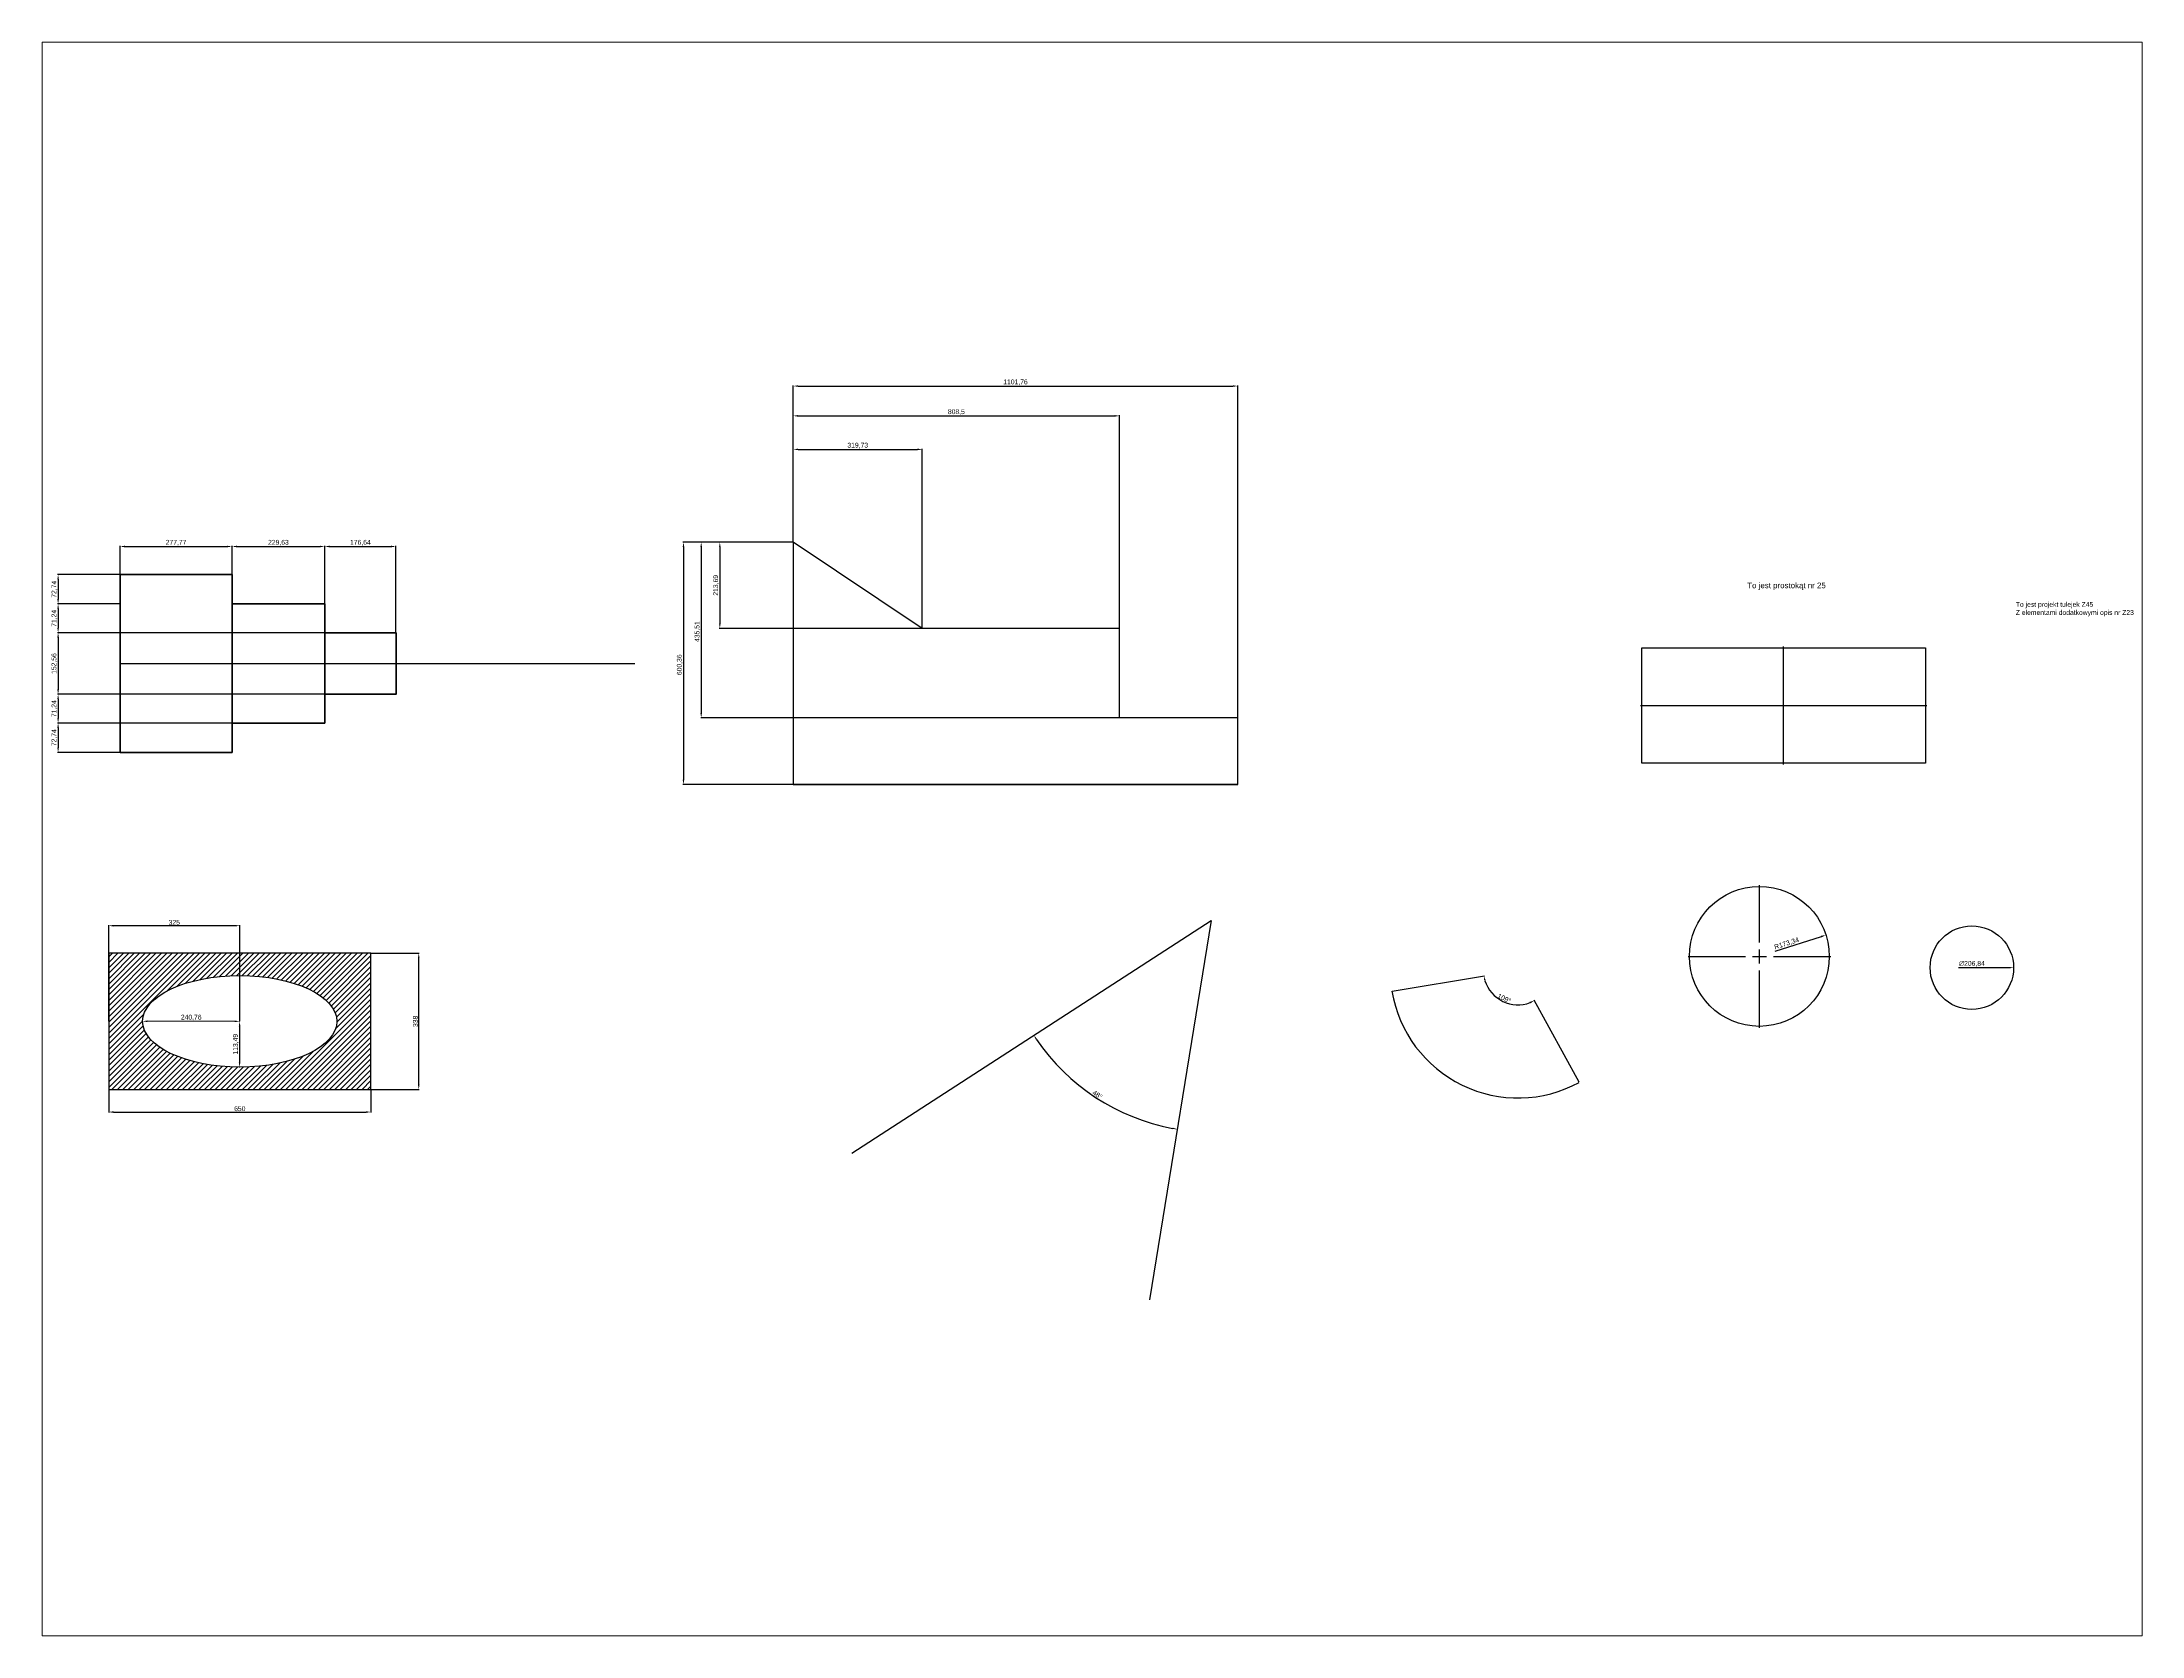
# Paper-space layout 'Układ1' of a CAD drawing. Header units: millimetres. Extents: x 26 to 231, y 20 to 176.
# The model-space entities are those that its viewports show. They can reach past a viewport. Long polylines and large blocks are cut down to what shows.
import ezdxf

# ---------------------------------------------------------------- set-up
doc = ezdxf.new("R2010")
doc.units = ezdxf.units.MM
doc.linetypes.add('ACAD_ISO03W100', pattern=[30, 12, -18])
doc.linetypes.add('CENTER2', pattern=[28.575, 19.05, -3.175, 3.175, -3.175])
doc.styles.get("Standard").update_dxf_attribs({"font": 'arial.ttf'})
doc.dimstyles.new('belka', dxfattribs={"dimtxt": 12, "dimasz": 12, "dimexe": 1.25, "dimexo": 0.625, "dimgap": 2, "dimtad": 1, "dimtoh": 1, "dimtxsty": 'Standard', "dimcen": 12, "dimadec": 0, "dimazin": 0, "dimtfac": 1, "dimtmove": 0, "dimatfit": 3, "dimfxl": 1, "dimarcsym": 0})

# ---------------------------------------------------------------- blocks, each defined once
blk = doc.blocks.new('*D3')
at = {"color": 0, "lineweight": -2, "transparency": 16777216}
for p, q in [((1451.9, 2173.4), (1451.9, 2117.1)), ((2101.9, 2173.4), (2101.9, 2117.1)), ((1463.9, 2118.3), (2089.9, 2118.3))]:
    blk.add_line(p, q, dxfattribs=at)
at = {"color": 0, "transparency": 16777216}
for points in [[(1463.9, 2120.3), (1463.9, 2116.3), (1451.9, 2118.3)], [(2089.9, 2120.3), (2089.9, 2116.3), (2101.9, 2118.3)]]:
    blk.add_solid(points, dxfattribs=at)
at = {"layer": 'Defpoints', "color": 0, "transparency": 16777216}
for p in [(1451.9, 2174), (2101.9, 2174), (2101.9, 2118.3)]:
    blk.add_point(p, dxfattribs=at)
at = {"color": 0, "transparency": 16777216, "insert": (1776.9, 2126.5), "char_height": 12, "attachment_point": 5}
blk.add_mtext('650', dxfattribs=at)
blk = doc.blocks.new('*D4')
at = {"color": 0, "lineweight": -2, "transparency": 16777216}
for p, q in [((2102.5, 2512), (2221.6, 2512)), ((2220.4, 2186), (2220.4, 2500)), ((2102.5, 2174), (2221.6, 2174))]:
    blk.add_line(p, q, dxfattribs=at)
at = {"color": 0, "transparency": 16777216}
for points in [[(2218.4, 2500), (2222.4, 2500), (2220.4, 2512)], [(2218.4, 2186), (2222.4, 2186), (2220.4, 2174)]]:
    blk.add_solid(points, dxfattribs=at)
at = {"layer": 'Defpoints', "color": 0, "transparency": 16777216}
for p in [(2101.9, 2512), (2220.4, 2512), (2101.9, 2174)]:
    blk.add_point(p, dxfattribs=at)
at = {"color": 0, "transparency": 16777216, "insert": (2212.2, 2343), "char_height": 12, "attachment_point": 5, "rotation": 90}
blk.add_mtext('338', dxfattribs=at)
blk = doc.blocks.new('*D5')
at = {"color": 0, "lineweight": -2, "transparency": 16777216}
for p, q in [((1451.9, 2343.7), (1451.9, 2581.2)), ((1764.9, 2579.9), (1463.9, 2579.9)), ((1776.9, 2343.7), (1776.9, 2581.2))]:
    blk.add_line(p, q, dxfattribs=at)
at = {"color": 0, "transparency": 16777216}
for points in [[(1463.9, 2581.9), (1463.9, 2577.9), (1451.9, 2579.9)], [(1764.9, 2581.9), (1764.9, 2577.9), (1776.9, 2579.9)]]:
    blk.add_solid(points, dxfattribs=at)
at = {"layer": 'Defpoints', "color": 0, "transparency": 16777216}
for p in [(1451.9, 2579.9), (1451.9, 2343), (1776.9, 2343)]:
    blk.add_point(p, dxfattribs=at)
at = {"color": 0, "transparency": 16777216, "insert": (1614.4, 2588.1), "char_height": 12, "attachment_point": 5}
blk.add_mtext('325', dxfattribs=at)
blk = doc.blocks.new('*D6')
at = {"color": 0, "lineweight": -2, "transparency": 16777216}
for p, q in [((1536.1, 2343.7), (1536.1, 2344.3)), ((1764.9, 2343), (1548.1, 2343.1)), ((1776.9, 2343.7), (1776.9, 2344.3))]:
    blk.add_line(p, q, dxfattribs=at)
at = {"color": 0, "transparency": 16777216}
for points in [[(1548.1, 2345.1), (1548.1, 2341.1), (1536.1, 2343.1)], [(1764.9, 2345), (1764.9, 2341), (1776.9, 2343)]]:
    blk.add_solid(points, dxfattribs=at)
at = {"layer": 'Defpoints', "color": 0, "transparency": 16777216}
for p in [(1536.1, 2343.1), (1536.1, 2343.1), (1776.9, 2343)]:
    blk.add_point(p, dxfattribs=at)
at = {"color": 0, "transparency": 16777216, "insert": (1656.5, 2352.3), "char_height": 12, "attachment_point": 5, "rotation": 359.9868}
blk.add_mtext('240,76', dxfattribs=at)
blk = doc.blocks.new('*D7')
at = {"color": 0, "lineweight": -2, "transparency": 16777216}
for p, q in [((1776.3, 2343), (1775.1, 2343)), ((1776.4, 2331), (1776.4, 2241.5)), ((1776.2, 2229.5), (1775.1, 2229.5))]:
    blk.add_line(p, q, dxfattribs=at)
at = {"color": 0, "transparency": 16777216}
for points in [[(1774.4, 2331), (1778.4, 2331), (1776.4, 2343)], [(1774.4, 2241.5), (1778.4, 2241.5), (1776.4, 2229.5)]]:
    blk.add_solid(points, dxfattribs=at)
at = {"layer": 'Defpoints', "color": 0, "transparency": 16777216}
for p in [(1776.9, 2343), (1776.4, 2229.5), (1776.9, 2229.5)]:
    blk.add_point(p, dxfattribs=at)
at = {"color": 0, "transparency": 16777216, "insert": (1767.2, 2286.3), "char_height": 12, "attachment_point": 5, "rotation": 89.9868}
blk.add_mtext('113,49', dxfattribs=at)
blk = doc.blocks.new('*D8')
at = {"color": 0, "lineweight": -2, "transparency": 16777216}
for p, q in [((1480, 3450.4), (1480, 3520.7)), ((1492, 3519.4), (1745.8, 3519.4)), ((1757.8, 3450.4), (1757.8, 3520.7))]:
    blk.add_line(p, q, dxfattribs=at)
at = {"color": 0, "transparency": 16777216}
for points in [[(1492, 3521.4), (1492, 3517.4), (1480, 3519.4)], [(1745.8, 3521.4), (1745.8, 3517.4), (1757.8, 3519.4)]]:
    blk.add_solid(points, dxfattribs=at)
at = {"layer": 'Defpoints', "color": 0, "transparency": 16777216}
for p in [(1757.8, 3519.4), (1480, 3449.8), (1757.8, 3449.8)]:
    blk.add_point(p, dxfattribs=at)
at = {"color": 0, "transparency": 16777216, "insert": (1618.9, 3528.7), "char_height": 12, "attachment_point": 5}
blk.add_mtext('277,77', dxfattribs=at)
blk = doc.blocks.new('*D9')
at = {"color": 0, "lineweight": -2, "transparency": 16777216}
for p, q in [((1757.8, 3450.4), (1757.8, 3520.7)), ((1769.8, 3519.4), (1975.4, 3519.4)), ((1987.4, 3377.7), (1987.4, 3520.7))]:
    blk.add_line(p, q, dxfattribs=at)
at = {"color": 0, "transparency": 16777216}
for points in [[(1769.8, 3521.4), (1769.8, 3517.4), (1757.8, 3519.4)], [(1975.4, 3521.4), (1975.4, 3517.4), (1987.4, 3519.4)]]:
    blk.add_solid(points, dxfattribs=at)
at = {"layer": 'Defpoints', "color": 0, "transparency": 16777216}
for p in [(1987.4, 3519.4), (1757.8, 3449.8), (1987.4, 3377.1)]:
    blk.add_point(p, dxfattribs=at)
at = {"color": 0, "transparency": 16777216, "insert": (1872.6, 3528.7), "char_height": 12, "attachment_point": 5}
blk.add_mtext('229,63', dxfattribs=at)
blk = doc.blocks.new('*D10')
at = {"color": 0, "lineweight": -2, "transparency": 16777216}
for p, q in [((1987.4, 3377.7), (1987.4, 3520.7)), ((1999.4, 3519.4), (2152, 3519.4)), ((2164, 3306.4), (2164, 3520.7))]:
    blk.add_line(p, q, dxfattribs=at)
at = {"color": 0, "transparency": 16777216}
for points in [[(1999.4, 3521.4), (1999.4, 3517.4), (1987.4, 3519.4)], [(2152, 3521.4), (2152, 3517.4), (2164, 3519.4)]]:
    blk.add_solid(points, dxfattribs=at)
at = {"layer": 'Defpoints', "color": 0, "transparency": 16777216}
for p in [(2164, 3519.4), (1987.4, 3377.1), (2164, 3305.8)]:
    blk.add_point(p, dxfattribs=at)
at = {"color": 0, "transparency": 16777216, "insert": (2075.7, 3528.7), "char_height": 12, "attachment_point": 5}
blk.add_mtext('176,64', dxfattribs=at)
blk = doc.blocks.new('*D11')
at = {"color": 0, "lineweight": -2, "transparency": 16777216}
for p, q in [((1479.4, 3449.8), (1325.4, 3449.8)), ((1326.6, 3437.8), (1326.6, 3389.1)), ((1479.4, 3377.1), (1325.4, 3377.1))]:
    blk.add_line(p, q, dxfattribs=at)
at = {"color": 0, "transparency": 16777216}
for points in [[(1324.6, 3437.8), (1328.6, 3437.8), (1326.6, 3449.8)], [(1324.6, 3389.1), (1328.6, 3389.1), (1326.6, 3377.1)]]:
    blk.add_solid(points, dxfattribs=at)
at = {"layer": 'Defpoints', "color": 0, "transparency": 16777216}
for p in [(1480, 3449.8), (1326.6, 3377.1), (1480, 3377.1)]:
    blk.add_point(p, dxfattribs=at)
at = {"color": 0, "transparency": 16777216, "insert": (1317.4, 3413.4), "char_height": 12, "attachment_point": 5, "rotation": 90}
blk.add_mtext('72,74', dxfattribs=at)
blk = doc.blocks.new('*D12')
at = {"color": 0, "lineweight": -2, "transparency": 16777216}
for p, q in [((1479.4, 3377.1), (1325.4, 3377.1)), ((1326.6, 3365.1), (1326.6, 3317.8)), ((1986.8, 3305.8), (1325.4, 3305.8))]:
    blk.add_line(p, q, dxfattribs=at)
at = {"color": 0, "transparency": 16777216}
for points in [[(1324.6, 3365.1), (1328.6, 3365.1), (1326.6, 3377.1)], [(1324.6, 3317.8), (1328.6, 3317.8), (1326.6, 3305.8)]]:
    blk.add_solid(points, dxfattribs=at)
at = {"layer": 'Defpoints', "color": 0, "transparency": 16777216}
for p in [(1480, 3377.1), (1326.6, 3305.8), (1987.4, 3305.8)]:
    blk.add_point(p, dxfattribs=at)
at = {"color": 0, "transparency": 16777216, "insert": (1317.4, 3341.4), "char_height": 12, "attachment_point": 5, "rotation": 90}
blk.add_mtext('71,24', dxfattribs=at)
blk = doc.blocks.new('*D13')
at = {"color": 0, "lineweight": -2, "transparency": 16777216}
for p, q in [((1986.8, 3305.8), (1325.4, 3305.8)), ((1326.6, 3293.8), (1326.6, 3165.3)), ((1986.8, 3153.3), (1325.4, 3153.3))]:
    blk.add_line(p, q, dxfattribs=at)
at = {"color": 0, "transparency": 16777216}
for points in [[(1324.6, 3293.8), (1328.6, 3293.8), (1326.6, 3305.8)], [(1324.6, 3165.3), (1328.6, 3165.3), (1326.6, 3153.3)]]:
    blk.add_solid(points, dxfattribs=at)
at = {"layer": 'Defpoints', "color": 0, "transparency": 16777216}
for p in [(1987.4, 3305.8), (1326.6, 3153.3), (1987.4, 3153.3)]:
    blk.add_point(p, dxfattribs=at)
at = {"color": 0, "transparency": 16777216, "insert": (1317.4, 3229.5), "char_height": 12, "attachment_point": 5, "rotation": 90}
blk.add_mtext('152,56', dxfattribs=at)
blk = doc.blocks.new('*D14')
at = {"color": 0, "lineweight": -2, "transparency": 16777216}
for p, q in [((1986.8, 3153.3), (1325.4, 3153.3)), ((1326.6, 3141.3), (1326.6, 3094)), ((1757.1, 3082), (1325.4, 3082))]:
    blk.add_line(p, q, dxfattribs=at)
at = {"color": 0, "transparency": 16777216}
for points in [[(1324.6, 3141.3), (1328.6, 3141.3), (1326.6, 3153.3)], [(1324.6, 3094), (1328.6, 3094), (1326.6, 3082)]]:
    blk.add_solid(points, dxfattribs=at)
at = {"layer": 'Defpoints', "color": 0, "transparency": 16777216}
for p in [(1987.4, 3153.3), (1326.6, 3082), (1757.8, 3082)]:
    blk.add_point(p, dxfattribs=at)
at = {"color": 0, "transparency": 16777216, "insert": (1317.4, 3117.6), "char_height": 12, "attachment_point": 5, "rotation": 90}
blk.add_mtext('71,24', dxfattribs=at)
blk = doc.blocks.new('*D15')
at = {"color": 0, "lineweight": -2, "transparency": 16777216}
for p, q in [((1757.1, 3082), (1325.4, 3082)), ((1326.6, 3070), (1326.6, 3021.3)), ((1757.1, 3009.3), (1325.4, 3009.3))]:
    blk.add_line(p, q, dxfattribs=at)
at = {"color": 0, "transparency": 16777216}
for points in [[(1324.6, 3070), (1328.6, 3070), (1326.6, 3082)], [(1324.6, 3021.3), (1328.6, 3021.3), (1326.6, 3009.3)]]:
    blk.add_solid(points, dxfattribs=at)
at = {"layer": 'Defpoints', "color": 0, "transparency": 16777216}
for p in [(1757.8, 3082), (1326.6, 3009.3), (1757.8, 3009.3)]:
    blk.add_point(p, dxfattribs=at)
at = {"color": 0, "transparency": 16777216, "insert": (1317.4, 3045.7), "char_height": 12, "attachment_point": 5, "rotation": 90}
blk.add_mtext('72,74', dxfattribs=at)
blk = doc.blocks.new('*D16')
at = {"color": 0, "lineweight": -2, "transparency": 16777216}
for p, q in [((3148.5, 3530.7), (3148.5, 3761.3)), ((3160.5, 3760), (3456.2, 3760)), ((3468.2, 3317), (3468.2, 3761.3))]:
    blk.add_line(p, q, dxfattribs=at)
at = {"color": 0, "transparency": 16777216}
for points in [[(3160.5, 3762), (3160.5, 3758), (3148.5, 3760)], [(3456.2, 3762), (3456.2, 3758), (3468.2, 3760)]]:
    blk.add_solid(points, dxfattribs=at)
at = {"layer": 'Defpoints', "color": 0, "transparency": 16777216}
for p in [(3468.2, 3760), (3148.5, 3530.1), (3468.2, 3316.4)]:
    blk.add_point(p, dxfattribs=at)
at = {"color": 0, "transparency": 16777216, "insert": (3308.4, 3769.3), "char_height": 12, "attachment_point": 5}
blk.add_mtext('319,73', dxfattribs=at)
blk = doc.blocks.new('*D17')
at = {"color": 0, "lineweight": -2, "transparency": 16777216}
for p, q in [((3148.5, 3530.7), (3148.5, 3844.4)), ((3160.5, 3843.1), (3945, 3843.1)), ((3957, 3317), (3957, 3844.4))]:
    blk.add_line(p, q, dxfattribs=at)
at = {"color": 0, "transparency": 16777216}
for points in [[(3160.5, 3845.1), (3160.5, 3841.1), (3148.5, 3843.1)], [(3945, 3845.1), (3945, 3841.1), (3957, 3843.1)]]:
    blk.add_solid(points, dxfattribs=at)
at = {"layer": 'Defpoints', "color": 0, "transparency": 16777216}
for p in [(3957, 3843.1), (3148.5, 3530.1), (3957, 3316.4)]:
    blk.add_point(p, dxfattribs=at)
at = {"color": 0, "transparency": 16777216, "insert": (3552.8, 3852.3), "char_height": 12, "attachment_point": 5}
blk.add_mtext('808,5', dxfattribs=at)
blk = doc.blocks.new('*D18')
at = {"color": 0, "lineweight": -2, "transparency": 16777216}
for p, q in [((3148.5, 3530.7), (3148.5, 3918.2)), ((3160.5, 3916.9), (4238.3, 3916.9)), ((4250.3, 3095.2), (4250.3, 3918.2))]:
    blk.add_line(p, q, dxfattribs=at)
at = {"color": 0, "transparency": 16777216}
for points in [[(3160.5, 3918.9), (3160.5, 3914.9), (3148.5, 3916.9)], [(4238.3, 3918.9), (4238.3, 3914.9), (4250.3, 3916.9)]]:
    blk.add_solid(points, dxfattribs=at)
at = {"layer": 'Defpoints', "color": 0, "transparency": 16777216}
for p in [(4250.3, 3916.9), (3148.5, 3530.1), (4250.3, 3094.6)]:
    blk.add_point(p, dxfattribs=at)
at = {"color": 0, "transparency": 16777216, "insert": (3699.4, 3926.1), "char_height": 12, "attachment_point": 5}
blk.add_mtext('1101,76', dxfattribs=at)
blk = doc.blocks.new('*D19')
at = {"color": 0, "lineweight": -2, "transparency": 16777216}
for p, q in [((3147.9, 3530.1), (2965.3, 3530.1)), ((2966.6, 3518.1), (2966.6, 3328.4)), ((3467.6, 3316.4), (2965.3, 3316.4))]:
    blk.add_line(p, q, dxfattribs=at)
at = {"color": 0, "transparency": 16777216}
for points in [[(2964.6, 3518.1), (2968.6, 3518.1), (2966.6, 3530.1)], [(2964.6, 3328.4), (2968.6, 3328.4), (2966.6, 3316.4)]]:
    blk.add_solid(points, dxfattribs=at)
at = {"layer": 'Defpoints', "color": 0, "transparency": 16777216}
for p in [(3148.5, 3530.1), (2966.6, 3316.4), (3468.2, 3316.4)]:
    blk.add_point(p, dxfattribs=at)
at = {"color": 0, "transparency": 16777216, "insert": (2957.3, 3423.2), "char_height": 12, "attachment_point": 5, "rotation": 90}
blk.add_mtext('213,69', dxfattribs=at)
blk = doc.blocks.new('*D20')
at = {"color": 0, "lineweight": -2, "transparency": 16777216}
for p, q in [((3147.9, 3530.1), (2919.2, 3530.1)), ((2920.4, 3518.1), (2920.4, 3106.6)), ((3956.4, 3094.6), (2919.2, 3094.6))]:
    blk.add_line(p, q, dxfattribs=at)
at = {"color": 0, "transparency": 16777216}
for points in [[(2918.4, 3518.1), (2922.4, 3518.1), (2920.4, 3530.1)], [(2918.4, 3106.6), (2922.4, 3106.6), (2920.4, 3094.6)]]:
    blk.add_solid(points, dxfattribs=at)
at = {"layer": 'Defpoints', "color": 0, "transparency": 16777216}
for p in [(3148.5, 3530.1), (2920.4, 3094.6), (3957, 3094.6)]:
    blk.add_point(p, dxfattribs=at)
at = {"color": 0, "transparency": 16777216, "insert": (2911.2, 3308.6), "char_height": 12, "attachment_point": 5, "rotation": 90}
blk.add_mtext('435,51', dxfattribs=at)
blk = doc.blocks.new('*D21')
at = {"color": 0, "lineweight": -2, "transparency": 16777216}
for p, q in [((3147.9, 3530.1), (2875.2, 3530.1)), ((2876.5, 3518.1), (2876.5, 2941.7)), ((4249.6, 2929.7), (2875.2, 2929.7))]:
    blk.add_line(p, q, dxfattribs=at)
at = {"color": 0, "transparency": 16777216}
for points in [[(2874.5, 3518.1), (2878.5, 3518.1), (2876.5, 3530.1)], [(2874.5, 2941.7), (2878.5, 2941.7), (2876.5, 2929.7)]]:
    blk.add_solid(points, dxfattribs=at)
at = {"layer": 'Defpoints', "color": 0, "transparency": 16777216}
for p in [(3148.5, 3530.1), (2876.5, 2929.7), (4250.3, 2929.7)]:
    blk.add_point(p, dxfattribs=at)
at = {"color": 0, "transparency": 16777216, "insert": (2867.2, 3226.4), "char_height": 12, "attachment_point": 5, "rotation": 90}
blk.add_mtext('600,36', dxfattribs=at)
blk = doc.blocks.new('*D22')
at = {"color": 0, "lineweight": -2, "transparency": 16777216}
blk.add_arc((4184.7, 2593), 524, 214.2348, 259.4169, dxfattribs=at)
at = {"color": 0, "transparency": 16777216}
for points in [[(3749.9, 2297.1), (3753.2, 2299.3), (3744.9, 2308.2)], [(4088.8, 2079.9), (4088.1, 2075.9), (4100.3, 2075.8)]]:
    blk.add_solid(points, dxfattribs=at)
at = {"layer": 'Defpoints', "color": 0, "transparency": 16777216}
for p in [(4184.7, 2593), (4184.7, 2593), (3840, 2198.4), (3294.1, 2016.3), (4031.3, 1653)]:
    blk.add_point(p, dxfattribs=at)
at = {"color": 0, "transparency": 16777216, "insert": (3902.5, 2161.2), "char_height": 12, "attachment_point": 5, "rotation": 326.8258}
blk.add_mtext('48°', dxfattribs=at)
blk = doc.blocks.new('*D24')
at = {"color": 0, "lineweight": -2, "transparency": 16777216}
for p, q in [((4633.1, 2417.5), (4861.5, 2455.6)), ((5096.2, 2192.4), (4985.1, 2395.6))]:
    blk.add_line(p, q, dxfattribs=at)
blk.add_arc((4944.6, 2469.5), 85.6, 197.5261, 290.6321, dxfattribs=at)
at = {"color": 0, "transparency": 16777216}
for points in [[(4861.1, 2443.3), (4865, 2444.2), (4860.2, 2455.4)], [(4973.9, 2391.3), (4975.6, 2387.6), (4985.7, 2394.5)]]:
    blk.add_solid(points, dxfattribs=at)
at = {"layer": 'Defpoints', "color": 0, "transparency": 16777216}
for p in [(4944.6, 2469.5), (4632.5, 2417.4), (4885.1, 2408.1), (5096.5, 2191.9)]:
    blk.add_point(p, dxfattribs=at)
at = {"color": 0, "transparency": 16777216, "insert": (4910.8, 2399.9), "char_height": 12, "attachment_point": 5, "rotation": 334.0791}
blk.add_mtext('109°', dxfattribs=at)
blk = doc.blocks.new('*D25')
at = {"color": 0, "lineweight": -2, "transparency": 16777216}
blk.add_line((5582.4, 2516.5), (5696.7, 2553.2), dxfattribs=at)
at = {"color": 0, "transparency": 16777216}
blk.add_solid([(5696, 2555.1), (5697.3, 2551.2), (5708.1, 2556.8)], dxfattribs=at)
at = {"layer": 'Defpoints', "color": 0, "transparency": 16777216}
for p in [(5708.1, 2556.8), (5543, 2503.9)]:
    blk.add_point(p, dxfattribs=at)
at = {"color": 0, "transparency": 16777216, "insert": (5610.7, 2535.3), "char_height": 12, "attachment_point": 5, "rotation": 17.7723}
blk.add_mtext('R173,34', dxfattribs=at)
blk = doc.blocks.new('*D26')
at = {"color": 0, "lineweight": -2, "transparency": 16777216}
blk.add_line((6036.2, 2476), (6161.1, 2476), dxfattribs=at)
at = {"color": 0, "transparency": 16777216}
blk.add_solid([(6161.1, 2478), (6161.1, 2474), (6173.1, 2476)], dxfattribs=at)
at = {"layer": 'Defpoints', "color": 0, "transparency": 16777216}
for p in [(5966.2, 2476), (6173.1, 2476)]:
    blk.add_point(p, dxfattribs=at)
at = {"color": 0, "transparency": 16777216, "insert": (6069.6, 2485.4), "char_height": 12, "attachment_point": 5}
blk.add_mtext('∅206,84', dxfattribs=at)
blk = doc.blocks.new('*U27')
at = {"color": 0, "linetype": 'CENTER2', "transparency": 16777216}
for p, q in [((0, 34.7), (0, 176.8)), ((-176.8, 0), (-34.7, 0)), ((34.7, 0), (176.8, 0)), ((0, -176.8), (0, -34.7))]:
    blk.add_line(p, q, dxfattribs=at)
at = {"color": 0, "linetype": 'Continuous', "transparency": 16777216}
for p, q in [((-17.3, 0), (17.3, 0)), ((0, -17.3), (0, 17.3))]:
    blk.add_line(p, q, dxfattribs=at)
blk = doc.blocks.new('*U28')
at = {"color": 0, "linetype": 'CENTER2', "transparency": 16777216}
blk.add_line((-355.1, 0), (355.1, 0), dxfattribs=at)
blk = doc.blocks.new('*U29')
at = {"color": 0, "linetype": 'CENTER2', "transparency": 16777216}
blk.add_line((0, -146.2), (0, 146.2), dxfattribs=at)

msp = doc.modelspace()

# ---------------------------------------------------------------- hatches: boundary and pattern name
h = msp.add_hatch()
h.set_pattern_fill('ANSI31', color=256, scale=3)
h.paths.add_polyline_path([(2101.895, 2512.033), (1451.895, 2512.033), (1451.895, 2174.033), (2101.895, 2174.033)])
edge = h.paths.add_edge_path(flags=16)
edge.add_ellipse((1776.895, 2343.033), major_axis=(240.764, -0.055), ratio=0.47138678, start_angle=0, end_angle=360)

# ---------------------------------------------------------------- linework, layer by layer
at = {"linetype": 'ACAD_ISO03W100'}
for p, q in [((1479.998, 3229.537), (1757.772, 3229.537)), ((1757.772, 3229.537), (2756.149, 3229.537))]:
    msp.add_line(p, q, dxfattribs=at)
for points in [[(3148.505, 3530.073), (3148.505, 2929.717), (4250.265, 2929.717), (4250.265, 3094.56), (3957.006, 3094.56), (3957.006, 3316.386), (3468.239, 3316.386), (3148.505, 3530.073)], [(3294.136, 2016.341), (4184.721, 2592.984), (4031.287, 1653.022)]]:
    msp.add_lwpolyline(points)
at = {"lineweight": 40}
for points in [[(1479.998, 3449.791), (1757.772, 3449.791), (1757.772, 3009.283), (1479.998, 3009.283)], [(1757.772, 3377.055), (1987.405, 3377.055), (1987.405, 3082.019), (1757.772, 3082.019)], [(1987.405, 3305.818), (2164.045, 3305.818), (2164.045, 3153.256), (1987.405, 3153.256)]]:
    msp.add_lwpolyline(points, close=True, dxfattribs=at)
for points in [[(5251.603, 3268.179), (5954.74, 3268.179), (5954.74, 2982.729), (5251.603, 2982.729)], [(1451.895, 2174.033), (2101.895, 2174.033), (2101.895, 2512.033), (1451.895, 2512.033)]]:
    msp.add_lwpolyline(points, close=True)
for centre, radius in [((5543.019, 2503.905), 173.341), ((6069.646, 2475.997), 103.419)]:
    msp.add_circle(centre, radius)
msp.add_arc((4944.628, 2469.529), 316.489, 189.483424, 298.674812)
msp.add_ellipse((1776.895, 2343.033), major_axis=(240.764, -0.055), ratio=0.47138678)

# ---------------------------------------------------------------- block references
at = {"linetype": 'CENTER2'}
for name, p in [('*U29', (5603.171, 3125.454)), ('*U28', (5603.171, 3125.454)), ('*U27', (5543.019, 2503.905))]:
    msp.add_blockref(name, p, dxfattribs=at)

# ---------------------------------------------------------------- texts
msp.add_text('To jest prostokąt nr 25', height=14).set_placement((5513.029, 3416.008))
at = {"insert": (6178.651, 3381.955), "char_height": 12, "attachment_point": 1}
msp.add_mtext_dynamic_manual_height_columns('To jest projekt tulejek Z45\\PZ elementami dodatkowymi opis nr Z23', width=631.93773, gutter_width=196.101, heights=[0], dxfattribs=at)

# ---------------------------------------------------------------- dimensions: what is measured, and where the dimension line sits
for base, p2, picture, middle in [((4250.265, 3916.908), (4250.265, 3094.56), '*D18', (3699.385, 3916.908)), ((3957.006, 3843.128), (3957.006, 3316.386), '*D17', (3552.755, 3843.128))]:
    dim = msp.add_linear_dim(base=base, p1=(3148.505, 3530.073), p2=p2, dimstyle='belka')
    dim.commit()
    dim.dimension.update_dxf_attribs({"geometry": picture, "text_midpoint": middle, "dimtype": 160})
for base, p1, p2, picture, middle in [((3468.239, 3760.039), (3148.505, 3530.073), (3468.239, 3316.386), '*D16', (3308.372, 3769.251)), ((1757.772, 3519.44), (1479.998, 3449.791), (1757.772, 3449.791), '*D8', (1618.885, 3528.651)), ((1987.405, 3519.44), (1757.772, 3449.791), (1987.405, 3377.055), '*D9', (1872.588, 3528.651)), ((2164.045, 3519.44), (1987.405, 3377.055), (2164.045, 3305.818), '*D10', (2075.725, 3528.651)), ((1451.895, 2579.943), (1776.895, 2343.033), (1451.895, 2343.033), '*D5', (1614.395, 2588.074)), ((2101.895, 2118.323), (1451.895, 2174.033), (2101.895, 2174.033), '*D3', (1776.895, 2126.45))]:
    dim = msp.add_linear_dim(base=base, p1=p1, p2=p2, dimstyle='belka')
    dim.commit()
    dim.dimension.update_dxf_attribs({"geometry": picture, "text_midpoint": middle})
for base, p2, picture, middle in [((2876.455, 2929.717), (4250.265, 2929.717), '*D21', (2876.455, 3226.434)), ((2920.429, 3094.56), (3957.006, 3094.56), '*D20', (2920.429, 3308.624))]:
    dim = msp.add_linear_dim(base=base, p1=(3148.505, 3530.073), p2=p2, angle=90, dimstyle='belka')
    dim.commit()
    dim.dimension.update_dxf_attribs({"geometry": picture, "text_midpoint": middle, "dimtype": 160})
for base, p1, p2, picture, middle in [((2966.557, 3316.386), (3148.505, 3530.073), (3468.239, 3316.386), '*D19', (2957.345, 3423.229)), ((1326.634, 3377.055), (1479.998, 3449.791), (1479.998, 3377.055), '*D11', (1317.423, 3413.423)), ((1326.634, 3305.818), (1479.998, 3377.055), (1987.405, 3305.818), '*D12', (1317.423, 3341.436)), ((1326.634, 3153.256), (1987.405, 3305.818), (1987.405, 3153.256), '*D13', (1317.423, 3229.537)), ((1326.634, 3082.019), (1987.405, 3153.256), (1757.772, 3082.019), '*D14', (1317.423, 3117.638)), ((1326.634, 3009.283), (1757.772, 3082.019), (1757.772, 3009.283), '*D15', (1317.423, 3045.651)), ((2220.363, 2512.033), (2101.895, 2174.033), (2101.895, 2512.033), '*D4', (2212.232, 2343.033))]:
    dim = msp.add_linear_dim(base=base, p1=p1, p2=p2, angle=90, dimstyle='belka')
    dim.commit()
    dim.dimension.update_dxf_attribs({"geometry": picture, "text_midpoint": middle})
dim = msp.add_angular_dim_2l(base=(3839.98, 2198.383), line1=((4184.721, 2592.984), (4031.287, 1653.022)), line2=((3294.136, 2016.341), (4184.721, 2592.984)), dimstyle='belka', override={"dimscale": 0})
dim.commit()
dim.dimension.update_dxf_attribs({"geometry": '*D22', "text_midpoint": (3902.453, 2161.208)})
dim = msp.add_radius_dim(center=(5543.019, 2503.905), mpoint=(5708.087, 2556.814), dimstyle='belka')
dim.commit()
dim.dimension.update_dxf_attribs({"geometry": '*D25', "text_midpoint": (5613.502, 2526.497), "dimtype": 164})
dim = msp.add_angular_dim_3p(base=(4885.067, 2408.108), center=(4944.628, 2469.529), p1=(4632.465, 2417.383), p2=(5096.492, 2191.855), dimstyle='belka')
dim.commit()
dim.dimension.update_dxf_attribs({"geometry": '*D24', "text_midpoint": (4910.781, 2399.887)})
dim = msp.add_diameter_dim_2p(p1=(5966.227, 2475.997), p2=(6173.066, 2475.997), dimstyle='belka')
dim.commit()
dim.dimension.update_dxf_attribs({"geometry": '*D26', "text_midpoint": (6069.646, 2475.997), "dimtype": 163})
for p2, distance, picture, middle in [((1536.131, 2343.089), 0, '*D6', (1656.515, 2352.273)), ((1776.869, 2229.541), -0.509, '*D7', (1767.161, 2286.289))]:
    dim = msp.add_aligned_dim(p1=(1776.895, 2343.033), p2=p2, distance=distance, dimstyle='belka')
    dim.commit()
    dim.dimension.update_dxf_attribs({"geometry": picture, "text_midpoint": middle})

psp = doc.layouts.new('Układ1')

# ---------------------------------------------------------------- viewports
at = {"layer": '0'}
psp.add_viewport(center=(128.5, 97.5), size=(205.6, 156), view_center_point=(3888.98, 2794.74), view_height=3949.06464, dxfattribs=at)

doc.saveas('drawing.dxf')
